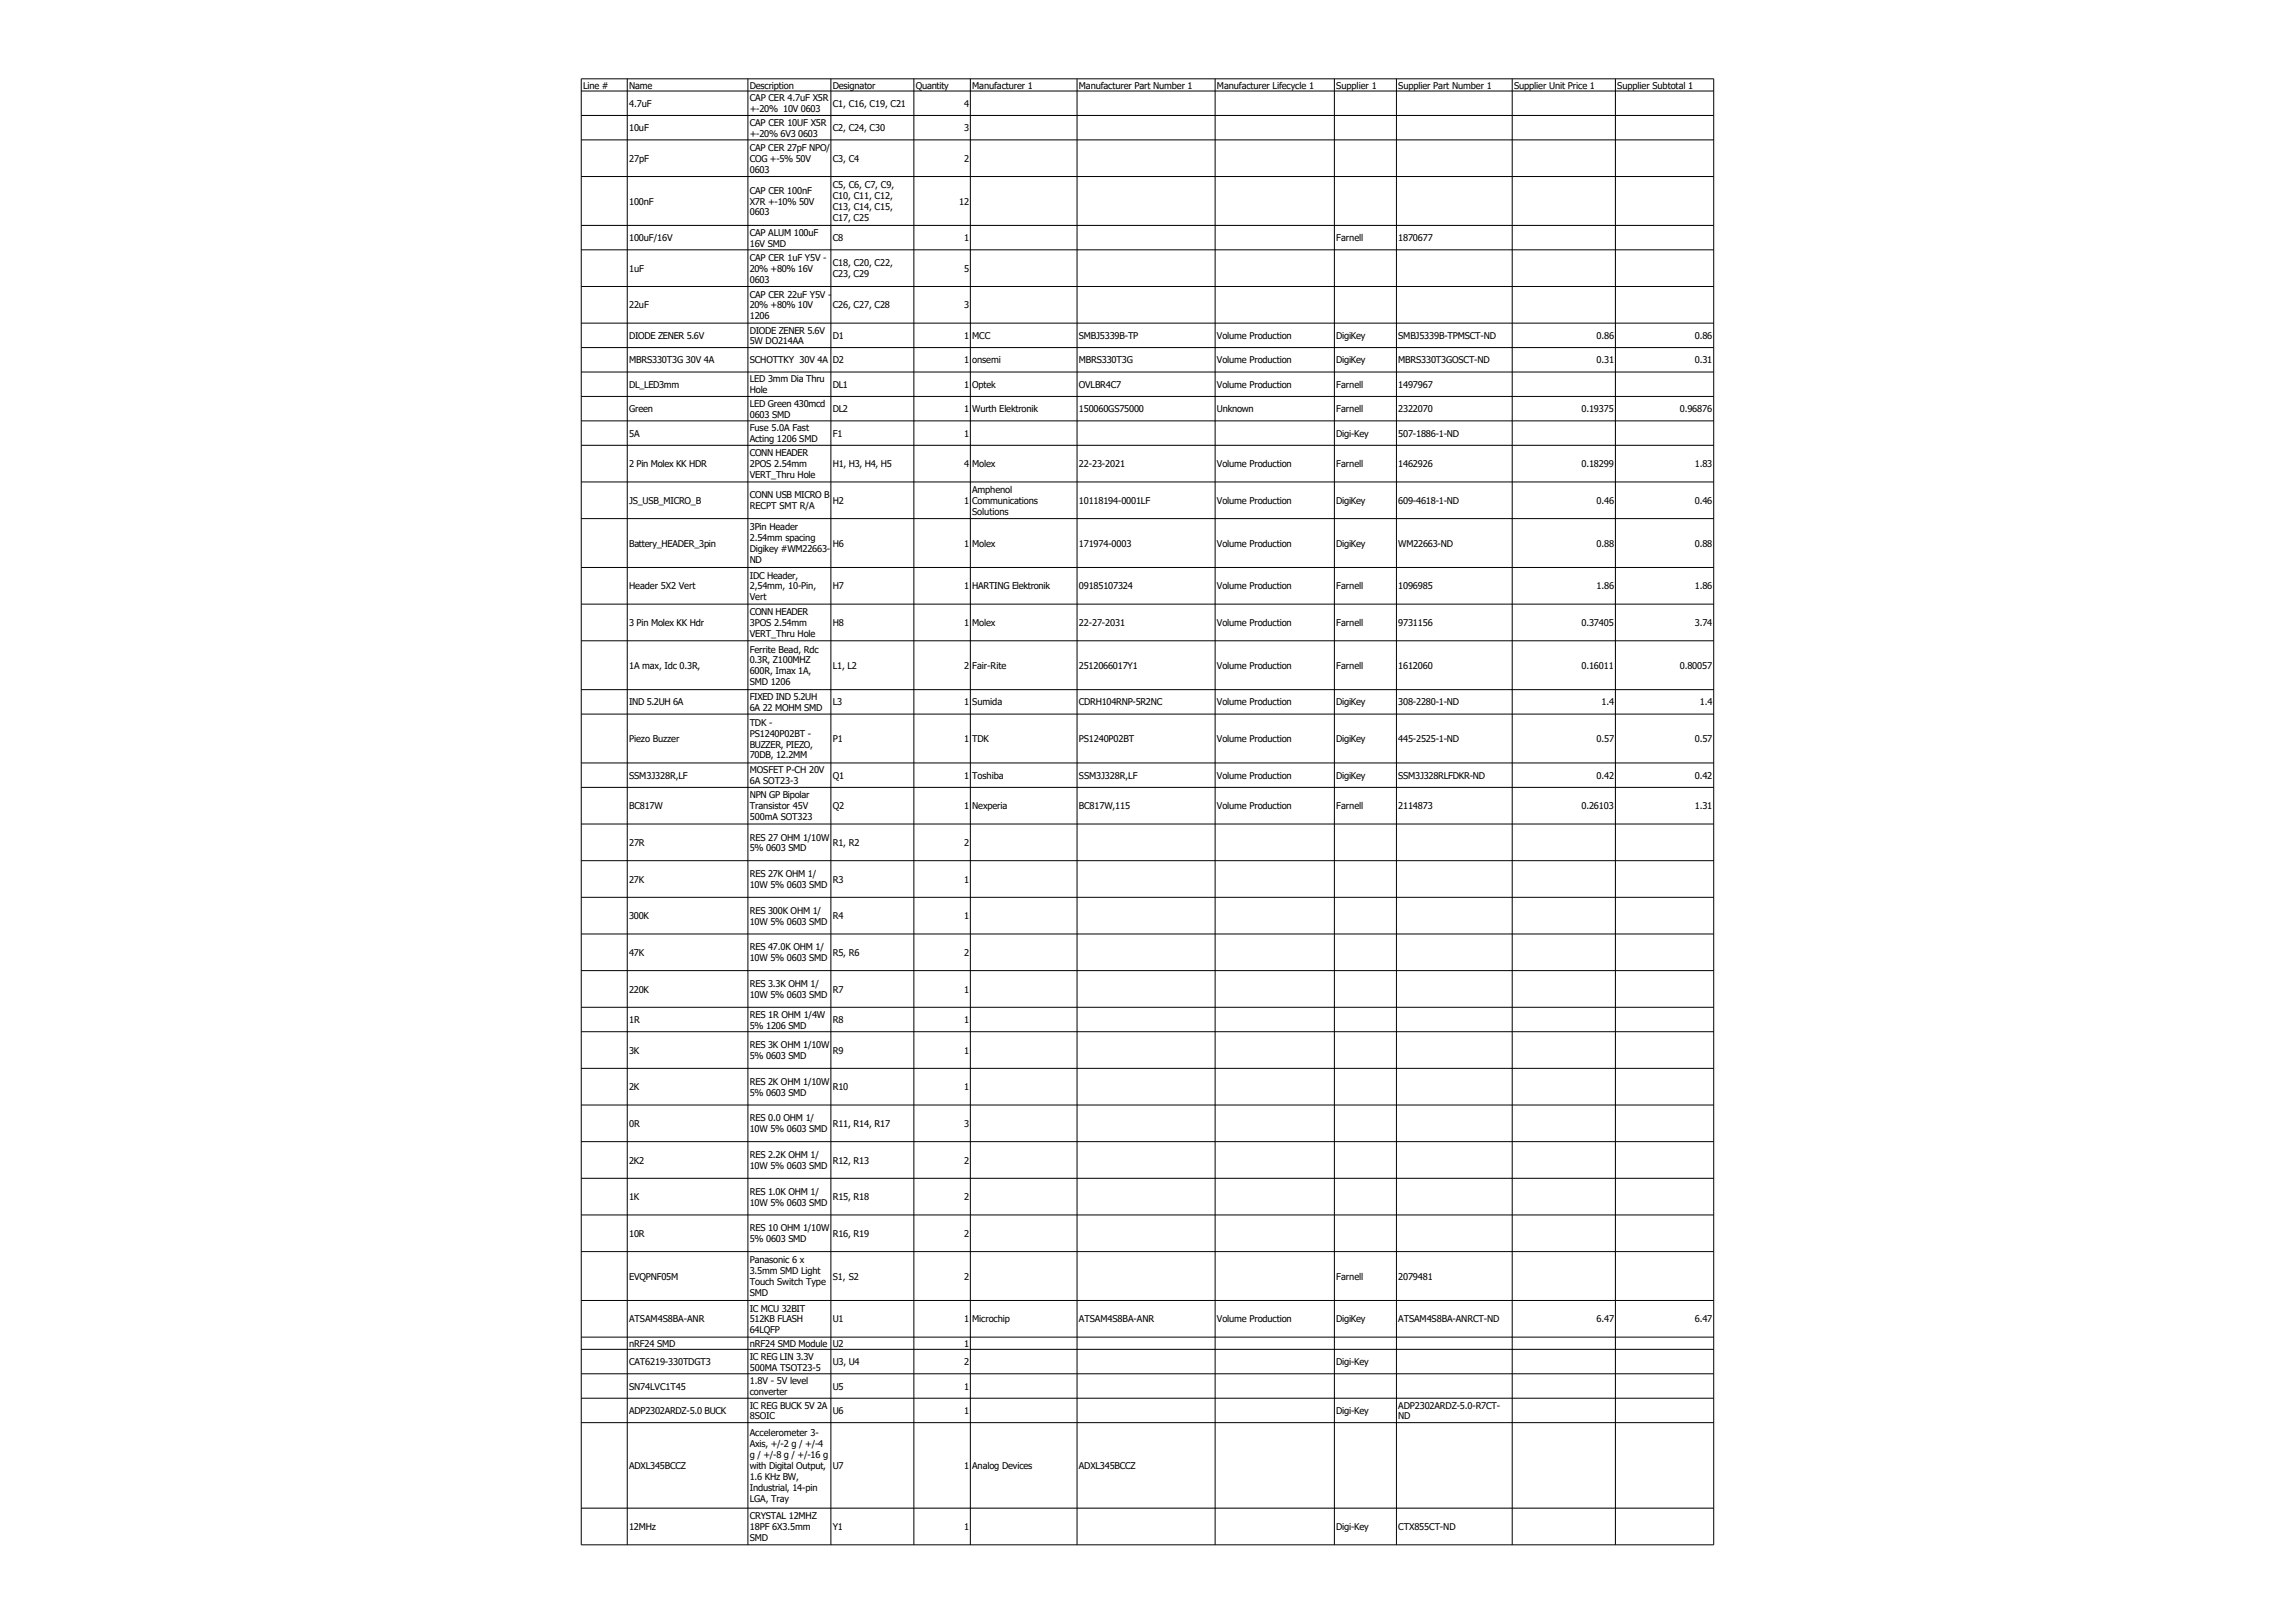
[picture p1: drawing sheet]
<svg xmlns="http://www.w3.org/2000/svg" width="297mm" height="210mm" viewBox="0 0 297 210" stroke-linecap="round" stroke-linejoin="round" font-family="sans-serif">
<defs><g id="words">
<g font-size="1.2">
<text x="75.4" y="11.5">Line #</text>
<text x="81.4" y="11.5">Name</text>
<text x="97" y="11.5">Description</text>
<text x="107.7" y="11.5">Designator</text>
<text x="118.5" y="11.5">Quantity</text>
<text x="125.8" y="11.5">Manufacturer 1</text>
<text x="139.6" y="11.5">Manufacturer Part Number 1</text>
<text x="157.5" y="11.5">Manufacturer Lifecycle 1</text>
<text x="172.9" y="11.5">Supplier 1</text>
<text x="180.9" y="11.5">Supplier Part Number 1</text>
<text x="195.9" y="11.5">Supplier Unit Price 1</text>
<text x="209.2" y="11.5">Supplier Subtotal 1</text>
<text x="81.4" y="13.8">4.7uF</text>
<text x="81.4" y="17">10uF</text>
<text x="97" y="13.1">CAP CER 4.7uF X5R</text>
<text x="97" y="14.5">+-20% 10V 0603</text>
<text x="97" y="16.3">CAP CER 10UF X5R</text>
<text x="97" y="17.7">+-20% 6V3 0603</text>
<text x="107.7" y="13.8">C1, C16, C19, C21</text>
<text x="107.7" y="17">C2, C24, C30</text>
<text x="124.7" y="13.8">4</text>
<text x="124.7" y="17">3</text>
<text x="81.4" y="20.9">27pF</text>
<text x="97" y="19.5">CAP CER 27pF NPO/</text>
<text x="97" y="20.9">COG +-5% 50V</text>
<text x="97" y="22.3">0603</text>
<text x="107.7" y="20.9">C3, C4</text>
<text x="124.7" y="20.9">2</text>
<text x="81.4" y="26.5">100nF</text>
<text x="97" y="25.1">CAP CER 100nF</text>
<text x="97" y="26.5">X7R +-10% 50V</text>
<text x="97" y="27.9">0603</text>
<text x="107.7" y="24.4">C5, C6, C7, C9,</text>
<text x="107.7" y="25.8">C10, C11, C12,</text>
<text x="107.7" y="27.2">C13, C14, C15,</text>
<text x="107.7" y="28.6">C17, C25</text>
<text x="124.1" y="26.5">12</text>
<text x="81.4" y="31.2">100uF/16V</text>
<text x="81.4" y="35.2">1uF</text>
<text x="97" y="30.5">CAP ALUM 100uF</text>
<text x="97" y="31.9">16V SMD</text>
<text x="97" y="33.8">CAP CER 1uF Y5V -</text>
<text x="97" y="35.2">20% +80% 16V</text>
<text x="107.7" y="31.2">C8</text>
<text x="107.7" y="34.5">C18, C20, C22,</text>
<text x="107.7" y="35.9">C23, C29</text>
<text x="124.7" y="31.2">1</text>
<text x="124.7" y="35.2">5</text>
<text x="172.9" y="31.2">Farnell</text>
<text x="180.9" y="31.2">1870677</text>
<text x="81.4" y="39.9">22uF</text>
<text x="97" y="36.6">0603</text>
<text x="97" y="38.5">CAP CER 22uF Y5V -</text>
<text x="97" y="39.9">20% +80% 10V</text>
<text x="97" y="41.3">1206</text>
<text x="107.7" y="39.9">C26, C27, C28</text>
<text x="124.7" y="39.9">3</text>
<text x="81.4" y="43.9">DIODE ZENER 5.6V</text>
<text x="81.4" y="47">MBRS330T3G 30V 4A</text>
<text x="97" y="43.2">DIODE ZENER 5.6V</text>
<text x="97" y="44.6">5W DO214AA</text>
<text x="97" y="47">SCHOTTKY 30V 4A</text>
<text x="107.7" y="43.9">D1</text>
<text x="107.7" y="47">D2</text>
<text x="124.7" y="43.9">1</text>
<text x="124.7" y="47">1</text>
<text x="125.8" y="43.9">MCC</text>
<text x="125.8" y="47">onsemi</text>
<text x="139.6" y="43.9">SMBJ5339B-TP</text>
<text x="139.6" y="47">MBRS330T3G</text>
<text x="157.5" y="43.9">Volume Production</text>
<text x="157.5" y="47">Volume Production</text>
<text x="172.9" y="43.9">DigiKey</text>
<text x="172.9" y="47">DigiKey</text>
<text x="180.9" y="43.9">SMBJ5339B-TPMSCT-ND</text>
<text x="180.9" y="47">MBRS330T3GOSCT-ND</text>
<text x="206.5" y="43.9">0.86</text>
<text x="206.5" y="47">0.31</text>
<text x="219.3" y="43.9">0.86</text>
<text x="219.3" y="47">0.31</text>
<text x="81.4" y="50.2">DL_LED3mm</text>
<text x="81.4" y="53.4">Green</text>
<text x="97" y="49.5">LED 3mm Dia Thru</text>
<text x="97" y="50.9">Hole</text>
<text x="97" y="52.7">LED Green 430mcd</text>
<text x="107.7" y="50.2">DL1</text>
<text x="107.7" y="53.4">DL2</text>
<text x="124.7" y="50.2">1</text>
<text x="124.7" y="53.4">1</text>
<text x="125.8" y="50.2">Optek</text>
<text x="125.8" y="53.4">Wurth Elektronik</text>
<text x="139.6" y="50.2">OVLBR4C7</text>
<text x="139.6" y="53.4">150060GS75000</text>
<text x="157.5" y="50.2">Volume Production</text>
<text x="157.5" y="53.4">Unknown</text>
<text x="172.9" y="50.2">Farnell</text>
<text x="172.9" y="53.4">Farnell</text>
<text x="180.9" y="50.2">1497967</text>
<text x="180.9" y="53.4">2322070</text>
<text x="204.6" y="53.4">0.19375</text>
<text x="217.3" y="53.4">0.96876</text>
<text x="81.4" y="56.5">5A</text>
<text x="97" y="54.1">0603 SMD</text>
<text x="97" y="55.8">Fuse 5.0A Fast</text>
<text x="97" y="57.2">Acting 1206 SMD</text>
<text x="97" y="59.1">CONN HEADER</text>
<text x="107.7" y="56.5">F1</text>
<text x="124.7" y="56.5">1</text>
<text x="172.9" y="56.5">Digi-Key</text>
<text x="180.9" y="56.5">507-1886-1-ND</text>
<text x="81.4" y="60.5">2 Pin Molex KK HDR</text>
<text x="81.4" y="65.2">JS_USB_MICRO_B</text>
<text x="97" y="60.5">2POS 2.54mm</text>
<text x="97" y="61.9">VERT_Thru Hole</text>
<text x="97" y="64.5">CONN USB MICRO B</text>
<text x="97" y="65.9">RECPT SMT R/A</text>
<text x="107.7" y="60.5">H1, H3, H4, H5</text>
<text x="107.7" y="65.2">H2</text>
<text x="124.7" y="60.5">4</text>
<text x="124.7" y="65.2">1</text>
<text x="125.8" y="60.5">Molex</text>
<text x="125.8" y="63.8">Amphenol</text>
<text x="125.8" y="65.2">Communications</text>
<text x="139.6" y="60.5">22-23-2021</text>
<text x="139.6" y="65.2">10118194-0001LF</text>
<text x="157.5" y="60.5">Volume Production</text>
<text x="157.5" y="65.2">Volume Production</text>
<text x="172.9" y="60.5">Farnell</text>
<text x="172.9" y="65.2">DigiKey</text>
<text x="180.9" y="60.5">1462926</text>
<text x="180.9" y="65.2">609-4618-1-ND</text>
<text x="204.6" y="60.5">0.18299</text>
<text x="206.5" y="65.2">0.46</text>
<text x="219.3" y="60.5">1.83</text>
<text x="219.3" y="65.2">0.46</text>
<text x="81.4" y="70.7">Battery_HEADER_3pin</text>
<text x="97" y="68.6">3Pin Header</text>
<text x="97" y="70">2.54mm spacing</text>
<text x="97" y="71.5">Digikey #WM22663-</text>
<text x="107.7" y="70.7">H6</text>
<text x="124.7" y="70.7">1</text>
<text x="125.8" y="66.6">Solutions</text>
<text x="125.8" y="70.7">Molex</text>
<text x="139.6" y="70.7">171974-0003</text>
<text x="157.5" y="70.7">Volume Production</text>
<text x="172.9" y="70.7">DigiKey</text>
<text x="180.9" y="70.7">WM22663-ND</text>
<text x="206.5" y="70.7">0.88</text>
<text x="219.3" y="70.7">0.88</text>
<text x="81.4" y="76.3">Header 5X2 Vert</text>
<text x="97" y="72.9">ND</text>
<text x="97" y="74.9">IDC Header,</text>
<text x="97" y="76.3">2,54mm, 10-Pin,</text>
<text x="97" y="77.7">Vert</text>
<text x="107.7" y="76.3">H7</text>
<text x="124.7" y="76.3">1</text>
<text x="125.8" y="76.3">HARTING Elektronik</text>
<text x="139.6" y="76.3">09185107324</text>
<text x="157.5" y="76.3">Volume Production</text>
<text x="172.9" y="76.3">Farnell</text>
<text x="180.9" y="76.3">1096985</text>
<text x="206.5" y="76.3">1.86</text>
<text x="219.3" y="76.3">1.86</text>
<text x="81.4" y="81">3 Pin Molex KK Hdr</text>
<text x="97" y="79.6">CONN HEADER</text>
<text x="97" y="81">3POS 2.54mm</text>
<text x="97" y="82.4">VERT_Thru Hole</text>
<text x="107.7" y="81">H8</text>
<text x="124.7" y="81">1</text>
<text x="125.8" y="81">Molex</text>
<text x="139.6" y="81">22-27-2031</text>
<text x="157.5" y="81">Volume Production</text>
<text x="172.9" y="81">Farnell</text>
<text x="180.9" y="81">9731156</text>
<text x="204.6" y="81">0.37405</text>
<text x="219.3" y="81">3.74</text>
<text x="81.4" y="86.6">1A max, Idc 0.3R,</text>
<text x="97" y="84.5">Ferrite Bead, Rdc</text>
<text x="97" y="85.9">0.3R, Z100MHZ</text>
<text x="97" y="87.3">600R, Imax 1A,</text>
<text x="97" y="88.7">SMD 1206</text>
<text x="107.7" y="86.6">L1, L2</text>
<text x="124.7" y="86.6">2</text>
<text x="125.8" y="86.6">Fair-Rite</text>
<text x="139.6" y="86.6">2512066017Y1</text>
<text x="157.5" y="86.6">Volume Production</text>
<text x="172.9" y="86.6">Farnell</text>
<text x="180.9" y="86.6">1612060</text>
<text x="204.6" y="86.6">0.16011</text>
<text x="217.3" y="86.6">0.80057</text>
<text x="81.4" y="91.3">IND 5.2UH 6A</text>
<text x="97" y="90.6">FIXED IND 5.2UH</text>
<text x="97" y="92">6A 22 MOHM SMD</text>
<text x="97" y="93.9">TDK -</text>
<text x="97" y="95.3">PS1240P02BT -</text>
<text x="107.7" y="91.3">L3</text>
<text x="124.7" y="91.3">1</text>
<text x="125.8" y="91.3">Sumida</text>
<text x="139.6" y="91.3">CDRH104RNP-5R2NC</text>
<text x="157.5" y="91.3">Volume Production</text>
<text x="172.9" y="91.3">DigiKey</text>
<text x="180.9" y="91.3">308-2280-1-ND</text>
<text x="207.2" y="91.3">1.4</text>
<text x="219.9" y="91.3">1.4</text>
<text x="81.4" y="96">Piezo Buzzer</text>
<text x="81.4" y="100.8">SSM3J328R,LF</text>
<text x="97" y="96.7">BUZZER, PIEZO,</text>
<text x="97" y="98.2">70DB, 12.2MM</text>
<text x="97" y="100.1">MOSFET P-CH 20V</text>
<text x="97" y="101.5">6A SOT23-3</text>
<text x="107.7" y="96">P1</text>
<text x="107.7" y="100.8">Q1</text>
<text x="124.7" y="96">1</text>
<text x="124.7" y="100.8">1</text>
<text x="125.8" y="96">TDK</text>
<text x="125.8" y="100.8">Toshiba</text>
<text x="139.6" y="96">PS1240P02BT</text>
<text x="139.6" y="100.8">SSM3J328R,LF</text>
<text x="157.5" y="96">Volume Production</text>
<text x="157.5" y="100.8">Volume Production</text>
<text x="172.9" y="96">DigiKey</text>
<text x="172.9" y="100.8">DigiKey</text>
<text x="180.9" y="96">445-2525-1-ND</text>
<text x="180.9" y="100.8">SSM3J328RLFDKR-ND</text>
<text x="206.5" y="96">0.57</text>
<text x="206.5" y="100.8">0.42</text>
<text x="219.3" y="96">0.57</text>
<text x="219.3" y="100.8">0.42</text>
<text x="81.4" y="104.7">BC817W</text>
<text x="97" y="103.3">NPN GP Bipolar</text>
<text x="97" y="104.7">Transistor 45V</text>
<text x="97" y="106.1">500mA SOT323</text>
<text x="107.7" y="104.7">Q2</text>
<text x="124.7" y="104.7">1</text>
<text x="125.8" y="104.7">Nexperia</text>
<text x="139.6" y="104.7">BC817W,115</text>
<text x="157.5" y="104.7">Volume Production</text>
<text x="172.9" y="104.7">Farnell</text>
<text x="180.9" y="104.7">2114873</text>
<text x="204.6" y="104.7">0.26103</text>
<text x="219.3" y="104.7">1.31</text>
<text x="81.4" y="109.5">27R</text>
<text x="97" y="108.8">RES 27 OHM 1/10W</text>
<text x="97" y="110.2">5% 0603 SMD</text>
<text x="97" y="113.5">RES 27K OHM 1/</text>
<text x="107.7" y="109.5">R1, R2</text>
<text x="124.7" y="109.5">2</text>
<text x="81.4" y="114.2">27K</text>
<text x="81.4" y="119">300K</text>
<text x="97" y="114.9">10W 5% 0603 SMD</text>
<text x="97" y="118.3">RES 300K OHM 1/</text>
<text x="97" y="119.7">10W 5% 0603 SMD</text>
<text x="107.7" y="114.2">R3</text>
<text x="107.7" y="119">R4</text>
<text x="124.7" y="114.2">1</text>
<text x="124.7" y="119">1</text>
<text x="81.4" y="123.7">47K</text>
<text x="97" y="123">RES 47.0K OHM 1/</text>
<text x="97" y="124.4">10W 5% 0603 SMD</text>
<text x="107.7" y="123.7">R5, R6</text>
<text x="124.7" y="123.7">2</text>
<text x="81.4" y="128.5">220K</text>
<text x="97" y="127.8">RES 3.3K OHM 1/</text>
<text x="97" y="129.2">10W 5% 0603 SMD</text>
<text x="97" y="131.7">RES 1R OHM 1/4W</text>
<text x="107.7" y="128.5">R7</text>
<text x="124.7" y="128.5">1</text>
<text x="81.4" y="132.4">1R</text>
<text x="81.4" y="136.4">3K</text>
<text x="97" y="133.1">5% 1206 SMD</text>
<text x="97" y="135.7">RES 3K OHM 1/10W</text>
<text x="97" y="137.1">5% 0603 SMD</text>
<text x="107.7" y="132.4">R8</text>
<text x="107.7" y="136.4">R9</text>
<text x="124.7" y="132.4">1</text>
<text x="124.7" y="136.4">1</text>
<text x="81.4" y="141.1">2K</text>
<text x="97" y="140.4">RES 2K OHM 1/10W</text>
<text x="97" y="141.8">5% 0603 SMD</text>
<text x="107.7" y="141.1">R10</text>
<text x="124.7" y="141.1">1</text>
<text x="81.4" y="145.9">0R</text>
<text x="97" y="145.2">RES 0.0 OHM 1/</text>
<text x="97" y="146.6">10W 5% 0603 SMD</text>
<text x="97" y="149.9">RES 2.2K OHM 1/</text>
<text x="107.7" y="145.9">R11, R14, R17</text>
<text x="124.7" y="145.9">3</text>
<text x="81.4" y="150.6">2K2</text>
<text x="81.4" y="155.3">1K</text>
<text x="97" y="151.3">10W 5% 0603 SMD</text>
<text x="97" y="154.6">RES 1.0K OHM 1/</text>
<text x="107.7" y="150.6">R12, R13</text>
<text x="107.7" y="155.3">R15, R18</text>
<text x="124.7" y="150.6">2</text>
<text x="124.7" y="155.3">2</text>
<text x="81.4" y="160.1">10R</text>
<text x="97" y="156">10W 5% 0603 SMD</text>
<text x="97" y="159.4">RES 10 OHM 1/10W</text>
<text x="97" y="160.8">5% 0603 SMD</text>
<text x="107.7" y="160.1">R16, R19</text>
<text x="124.7" y="160.1">2</text>
<text x="81.4" y="165.6">EVQPNF05M</text>
<text x="97" y="163.5">Panasonic 6 x</text>
<text x="97" y="164.9">3.5mm SMD Light</text>
<text x="97" y="166.3">Touch Switch Type</text>
<text x="97" y="167.7">SMD</text>
<text x="107.7" y="165.6">S1, S2</text>
<text x="124.7" y="165.6">2</text>
<text x="172.9" y="165.6">Farnell</text>
<text x="180.9" y="165.6">2079481</text>
<text x="81.4" y="171.2">ATSAM4S8BA-ANR</text>
<text x="97" y="169.7">IC MCU 32BIT</text>
<text x="97" y="171.2">512KB FLASH</text>
<text x="97" y="172.6">64LQFP</text>
<text x="107.7" y="171.2">U1</text>
<text x="124.7" y="171.2">1</text>
<text x="125.8" y="171.2">Microchip</text>
<text x="139.6" y="171.2">ATSAM4S8BA-ANR</text>
<text x="157.5" y="171.2">Volume Production</text>
<text x="172.9" y="171.2">DigiKey</text>
<text x="180.9" y="171.2">ATSAM4S8BA-ANRCT-ND</text>
<text x="206.5" y="171.2">6.47</text>
<text x="219.3" y="171.2">6.47</text>
<text x="81.4" y="174.3">nRF24 SMD</text>
<text x="81.4" y="176.7">CAT6219-330TDGT3</text>
<text x="81.4" y="179.8">SN74LVC1T45</text>
<text x="97" y="174.3">nRF24 SMD Module</text>
<text x="97" y="176">IC REG LIN 3.3V</text>
<text x="97" y="177.4">500MA TSOT23-5</text>
<text x="97" y="179.1">1.8V - 5V level</text>
<text x="107.7" y="174.3">U2</text>
<text x="107.7" y="176.7">U3, U4</text>
<text x="107.7" y="179.8">U5</text>
<text x="124.7" y="174.3">1</text>
<text x="124.7" y="176.7">2</text>
<text x="124.7" y="179.8">1</text>
<text x="172.9" y="176.7">Digi-Key</text>
<text x="81.4" y="183">ADP2302ARDZ-5.0 BUCK</text>
<text x="97" y="180.6">converter</text>
<text x="97" y="182.3">IC REG BUCK 5V 2A</text>
<text x="97" y="183.7">8SOIC</text>
<text x="97" y="185.9">Accelerometer 3-</text>
<text x="107.7" y="183">U6</text>
<text x="124.7" y="183">1</text>
<text x="172.9" y="183">Digi-Key</text>
<text x="180.9" y="182.3">ADP2302ARDZ-5.0-R7CT-</text>
<text x="180.9" y="183.7">ND</text>
<text x="81.4" y="190.1">ADXL345BCCZ</text>
<text x="97" y="187.3">Axis, +/-2 g / +/-4</text>
<text x="97" y="188.7">g / +/-8 g / +/-16 g</text>
<text x="97" y="190.1">with Digital Output,</text>
<text x="97" y="191.5">1.6 KHz BW,</text>
<text x="107.7" y="190.1">U7</text>
<text x="124.7" y="190.1">1</text>
<text x="125.8" y="190.1">Analog Devices</text>
<text x="139.6" y="190.1">ADXL345BCCZ</text>
<text x="97" y="192.9">Industrial, 14-pin</text>
<text x="97" y="194.3">LGA, Tray</text>
<text x="97" y="196.6">CRYSTAL 12MHZ</text>
<text x="81.4" y="198">12MHz</text>
<text x="97" y="198">18PF 6X3.5mm</text>
<text x="97" y="199.4">SMD</text>
<text x="107.7" y="198">Y1</text>
<text x="124.7" y="198">1</text>
<text x="172.9" y="198">Digi-Key</text>
<text x="180.9" y="198">CTX855CT-ND</text>
</g>
</g></defs>
<g fill="none" stroke="#000" stroke-width=".13">
<path d="M75.2 10.2h146.5v189.7h-146.5zM75.2 11.8h146.5M75.2 14.9h146.5M75.2 18.1h146.5M81.2 10.2v189.7M96.8 10.2v189.7M107.5 10.2v189.7M118.2 10.2v189.7M125.5 10.2v189.7M139.3 10.2v189.7M157.2 10.2v189.7M172.6 10.2v189.7"/>
<path d="M180.7 10.2v189.7M195.6 10.2v189.7M209 10.2v189.7M75.2 22.8h146.5M75.2 29.2h146.5M75.2 32.3h146.5M75.2 37.1h146.5M75.2 41.8h146.5M75.2 45h146.5M75.2 48.1h146.5M75.2 51.3h146.5M75.2 54.5h146.5"/>
<path d="M75.2 57.6h146.5M75.2 62.4h146.5M75.2 67.1h146.5M75.2 73.4h146.5M75.2 78.2h146.5M75.2 82.9h146.5M75.2 89.3h146.5M75.2 92.4h146.5M75.2 98.7h146.5M75.2 101.9h146.5M75.2 106.7h146.5M75.2 111.4h146.5"/>
<path d="M75.2 116.1h146.5M75.2 120.9h146.5M75.2 125.6h146.5M75.2 130.4h146.5M75.2 133.5h146.5M75.2 138.3h146.5M75.2 143h146.5M75.2 147.8h146.5M75.2 152.5h146.5M75.2 157.2h146.5M75.2 162h146.5M75.2 168.3h146.5"/>
<path d="M75.2 173.1h146.5M75.2 174.6h146.5M75.2 177.8h146.5M75.2 181h146.5M75.2 184.1h146.5M75.2 195.2h146.5"/>
</g>
<use href="#words"/>
</svg>
